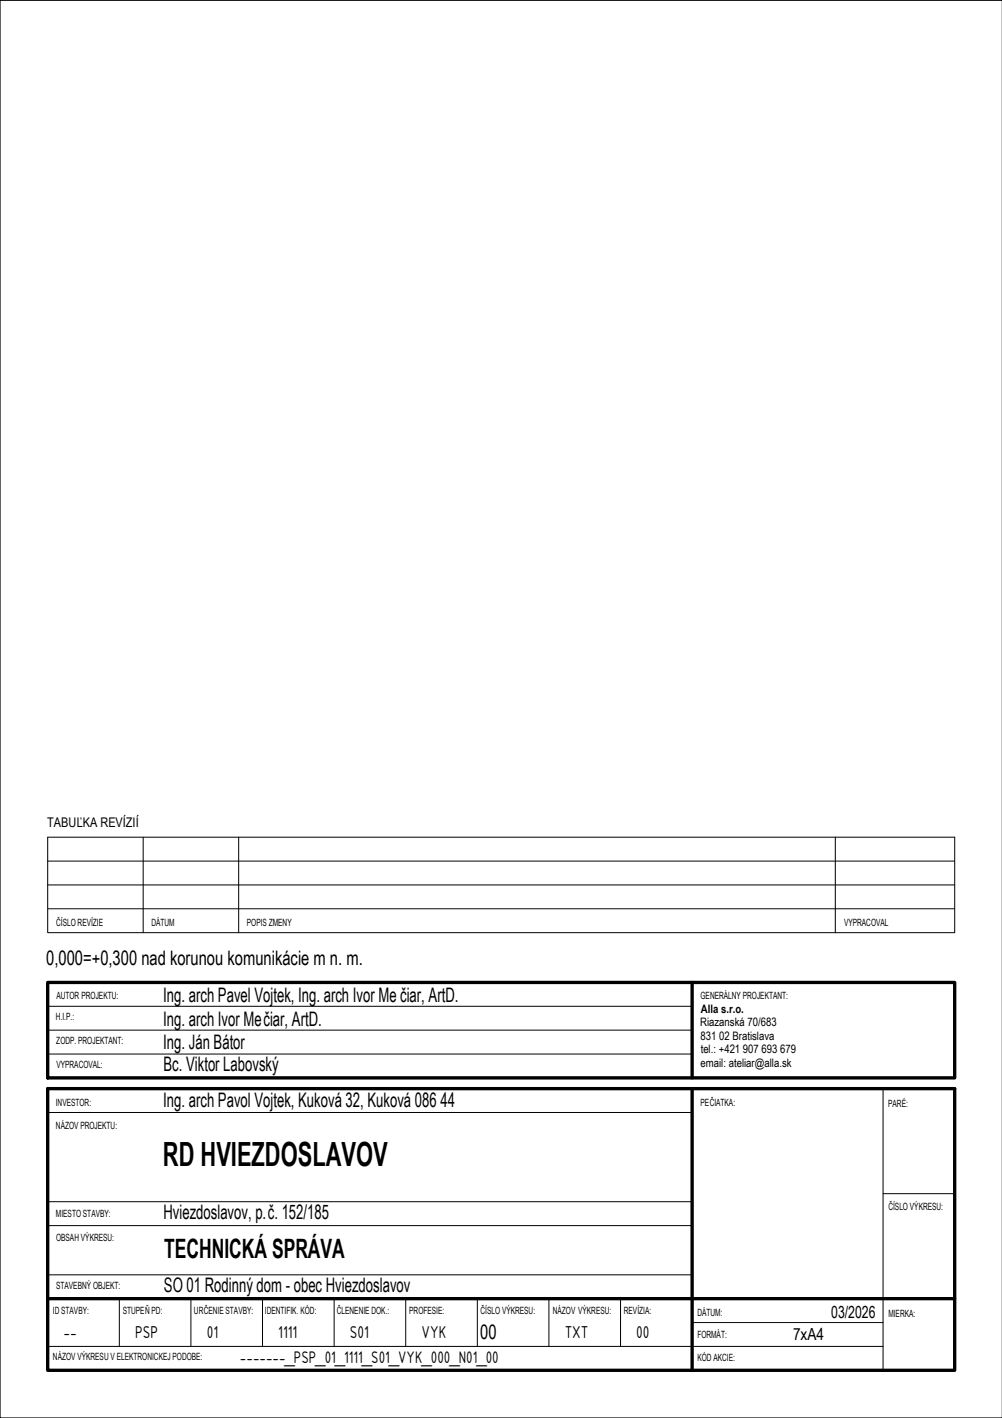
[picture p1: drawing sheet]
<svg xmlns="http://www.w3.org/2000/svg" width="210mm" height="297mm" viewBox="0 0 210 297" stroke-linecap="round" stroke-linejoin="round" font-family="sans-serif">
<defs><g id="words">
<text font-size="7" x="34.1" y="244.3">RD HVIEZDOSLAVOV</text>
<text font-size="5.6" x="34.4" y="263.6">TECHNICKÁ SPRÁVA</text>
<g font-size="4.2">
<text x="9.7" y="202.2">0,000=+0,300 nad korunou komunikácie m n. m.</text>
<text x="34.2" y="209.8">Ing. arch Pavel Vojtek, Ing. arch Ivor Me čiar, ArtD.</text>
<text x="34.2" y="215">Ing. arch Ivor Mečiar, ArtD.</text>
<text x="34.2" y="219.8">Ing. Ján Bátor</text>
<text x="34.3" y="224.4">Bc. Viktor Labovský</text>
<text x="34.2" y="231.9">Ing. arch Pavol Vojtek, Kuková 32, Kuková 086 44</text>
<text x="34.2" y="255.5">Hviezdoslavov, p.č. 152/185</text>
<text x="34.3" y="270.5">SO 01 Rodinný dom - obec Hviezdoslavov</text>
<text x="100.6" y="280.5">00</text>
</g>
<g font-size="3.9">
<text x="13.3" y="280.2">--</text>
<text x="28.3" y="280.2">PSP</text>
<text x="43.3" y="280.2">01</text>
<text x="58.3" y="280.2">1111</text>
<text x="73.3" y="280.2">S01</text>
<text x="88.3" y="280.2">VYK</text>
<text x="118.3" y="280.2">TXT</text>
<text x="133.3" y="280.2">00</text>
</g>
<text font-size="3.8" x="50.3" y="285.4">-------_PSP_01_1111_S01_VYK_000_N01_00</text>
<g font-size="3.5">
<text x="166.1" y="280.8">7xA4</text>
<text x="174.1" y="276">03/2026</text>
</g>
<text font-size="2.8" x="9.9" y="173.2">TABUĽKA REVÍZIÍ</text>
<g font-size="2.4">
<text x="146.7" y="214.9">Riazanská 70/683</text>
<text x="146.8" y="212.1">Alla s.r.o.</text>
<text x="146.7" y="217.8">831 02 Bratislava</text>
<text x="146.8" y="220.6">tel.: +421 907 693 679</text>
<text x="146.8" y="223.5">email: ateliar@alla.sk</text>
</g>
<g font-size="2.1">
<text x="11.8" y="193.9">ČÍSLO REVÍZIE</text>
<text x="31.7" y="193.9">DÁTUM</text>
<text x="51.7" y="193.9">POPIS ZMENY</text>
<text x="176.8" y="193.9">VYPRACOVAL</text>
<text x="11.8" y="209.3">AUTOR PROJEKTU:</text>
<text x="146.7" y="209.3">GENERÁLNY PROJEKTANT:</text>
<text x="11.7" y="213.8">H.I.P.:</text>
<text x="11.8" y="218.8">ZODP. PROJEKTANT:</text>
<text x="11.8" y="223.8">VYPRACOVAL:</text>
<text x="11.7" y="231.6">INVESTOR:</text>
<text x="146.7" y="231.7">PEČIATKA:</text>
<text x="186.1" y="231.8">PARÉ:</text>
<text x="11.7" y="236.6">NÁZOV PROJEKTU:</text>
<text x="11.7" y="255">MIESTO STAVBY:</text>
<text x="186.1" y="253.5">ČÍSLO VÝKRESU:</text>
<text x="11.8" y="260">OBSAH VÝKRESU:</text>
<text x="11.1" y="275.2">ID STAVBY:</text>
<text x="11.8" y="270.1">STAVEBNÝ OBJEKT:</text>
<text x="25.7" y="275.2">STUPEŇ PD:</text>
<text x="40.6" y="275.2">URČENIE STAVBY:</text>
<text x="55.5" y="275.2">IDENTIFIK. KÓD:</text>
<text x="70.6" y="275.2">ČLENENIE DOK.:</text>
<text x="85.7" y="275.2">PROFESIE:</text>
<text x="100.7" y="275.2">ČÍSLO VÝKRESU:</text>
<text x="115.8" y="275.2">NÁZOV VÝKRESU:</text>
<text x="130.7" y="275.2">REVÍZIA:</text>
<text x="146.1" y="275.6">DÁTUM:</text>
<text x="186.1" y="275.9">MIERKA:</text>
<text x="146.1" y="280.2">FORMÁT:</text>
<text x="11.1" y="285">NÁZOV VÝKRESU V ELEKTRONICKEJ PODOBE:</text>
<text x="146.1" y="285.2">KÓD AKCIE:</text>
</g>
</g></defs>
<!-- layer: vyk-vratka-ZARIADENIE -->
<path d="M210 .1h-210v296.9h210" fill="none" stroke="#000" stroke-width=".25"/>
<!-- layer: Title Blocks -->
<g fill="none" stroke="#000" stroke-width=".21">
<path d="M10 175.4h190v20h-190zM30 175.4v20M50 175.4v20M175 175.4v20M10 190.4h190M10 185.4h190M10 180.4h190M10 215.8h135M10 210.8h135M145 205.8v20M10 220.8h135M10 233h135"/>
<path d="M185 228v59M10 256.7h135M10 251.7h135M145 248v39M185 250h15M10 267h135M25 272v10M40 272v10M55 272v10M70 272v10M85 272v10M100 272v10"/>
<path d="M115 272v10M130 272v10M145 272h55M145 277h40M10 282h175"/>
</g>
<!-- layer: _Wide Lines_ -->
<path d="M10 205.8h190v20h-190zM145 205.8v20M10 228h190v59h-190zM145 228v44h-135M200 272h-55v15" fill="none" stroke="#000" stroke-width=".7"/>
<use href="#words"/>
</svg>
